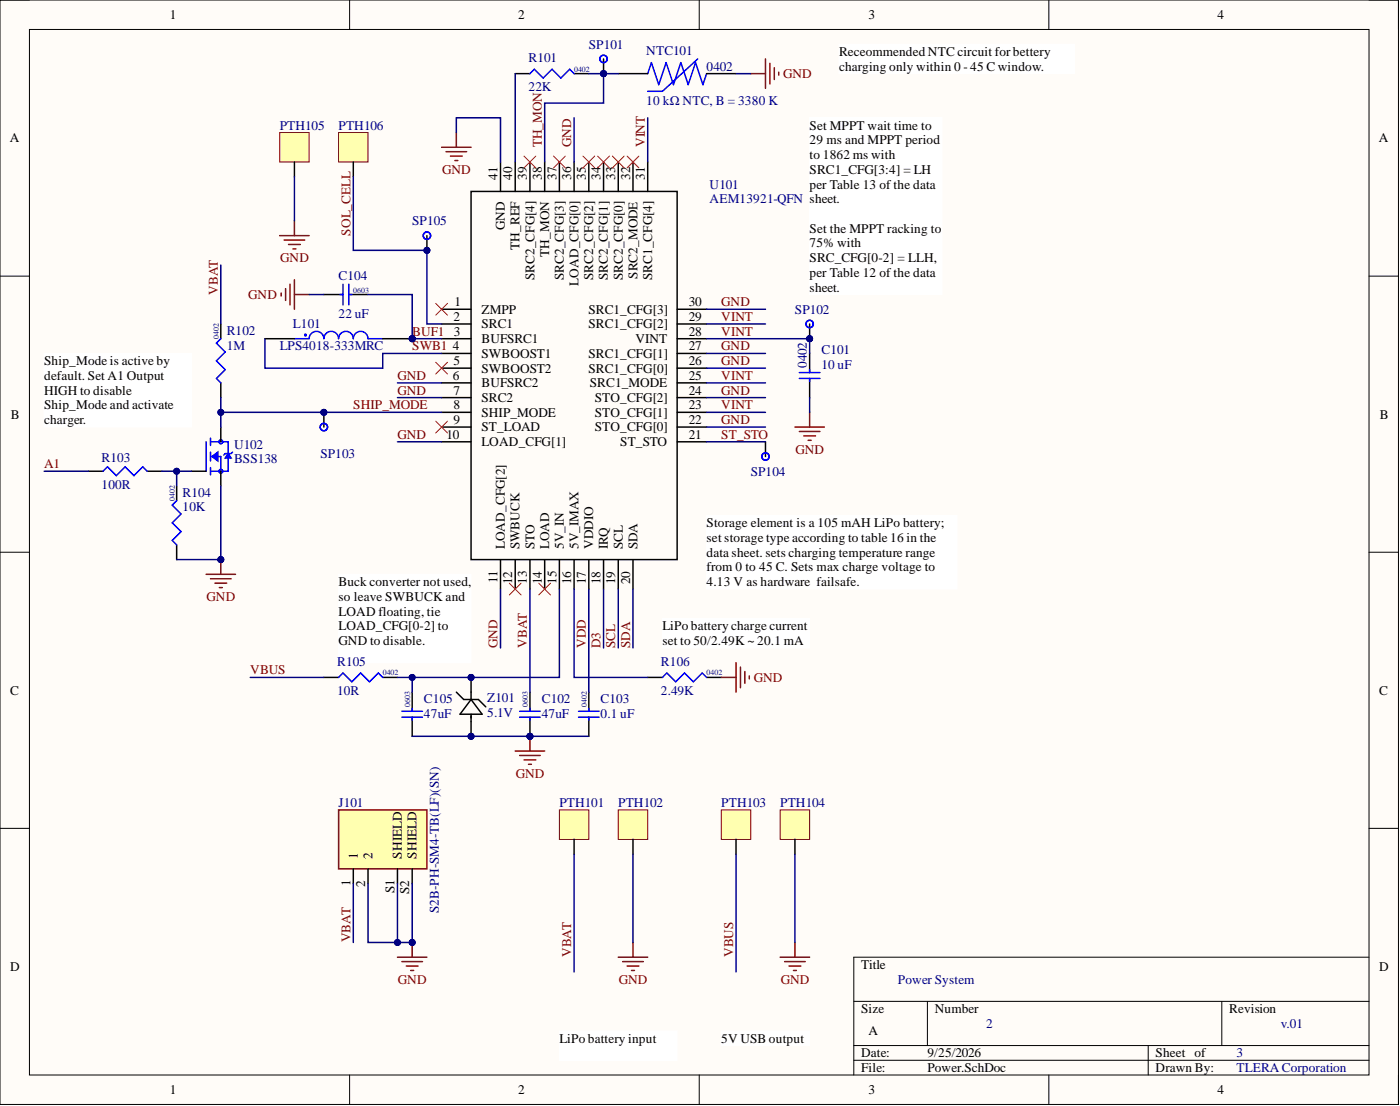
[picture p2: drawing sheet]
<svg xmlns="http://www.w3.org/2000/svg" width="241mm" height="190mm" viewBox="0 0 241 190" stroke-linecap="round" stroke-linejoin="round" font-family="sans-serif">
<defs><g id="words">
<g font-size="2.3">
<text x="29.3" y="3.3">1</text>
<text x="89.3" y="3.3">2</text>
<text x="149.7" y="3.3">3</text>
<text x="209.8" y="3.3">4</text>
<text x="144.6" y="9.6">Receommended NTC circuit for bettery</text>
<text x="144.6" y="12.2">charging only within 0 - 45 C window.</text>
<text x="139.5" y="22.3">Set MPPT wait time to</text>
<text x="1.7" y="24.5">A</text>
<text x="139.5" y="24.9">29 ms and MPPT period</text>
<text x="139.5" y="27.4">t</text>
<text x="139.5" y="29.9">SRC1_CFG[3:4] = LH</text>
<text x="140.2" y="27.4">o 1862 ms with</text>
<text x="237.7" y="24.5">A</text>
<text x="85.8" y="30.9" transform="rotate(-90 85.8 30.9)">41</text>
<text x="88.3" y="30.9" transform="rotate(-90 88.3 30.9)">40</text>
<text x="90.8" y="30.9" transform="rotate(-90 90.8 30.9)">39</text>
<text x="93.4" y="30.9" transform="rotate(-90 93.4 30.9)">38</text>
<text x="95.9" y="30.9" transform="rotate(-90 95.9 30.9)">37</text>
<text x="98.4" y="30.9" transform="rotate(-90 98.4 30.9)">36</text>
<text x="101" y="30.9" transform="rotate(-90 101 30.9)">35</text>
<text x="103.5" y="30.9" transform="rotate(-90 103.5 30.9)">34</text>
<text x="106.1" y="30.9" transform="rotate(-90 106.1 30.9)">33</text>
<text x="108.6" y="30.9" transform="rotate(-90 108.6 30.9)">32</text>
<text x="111.1" y="30.9" transform="rotate(-90 111.1 30.9)">31</text>
<text x="139.5" y="32.5">per Table 13 of the data</text>
<text x="139.5" y="35">sheet.</text>
<text x="87" y="39.7" transform="rotate(-90 87 39.7)">GND</text>
<text x="139.5" y="40.1">Set the MPPT racking to</text>
<text x="89.6" y="43" transform="rotate(-90 89.6 43)">TH_REF</text>
<text x="94.6" y="44.2" transform="rotate(-90 94.6 44.2)">TH_MON</text>
<text x="139.5" y="42.6">75% with</text>
<text x="139.5" y="45.2">SRC_CFG[0-2] = LLH,</text>
<text x="139.5" y="47.7">per Table 12 of the data</text>
<text x="78.3" y="52.8">1</text>
<text x="92.1" y="48.3" transform="rotate(-90 92.1 48.3)">SRC2_CFG[4]</text>
<text x="97.2" y="48.3" transform="rotate(-90 97.2 48.3)">SRC2_CFG[3]</text>
<text x="99.7" y="49.2" transform="rotate(-90 99.7 49.2)">LOAD_CFG[0]</text>
<text x="102.2" y="48.3" transform="rotate(-90 102.2 48.3)">SRC2_CFG[2]</text>
<text x="104.8" y="48.3" transform="rotate(-90 104.8 48.3)">SRC2_CFG[1]</text>
<text x="107.3" y="48.3" transform="rotate(-90 107.3 48.3)">SRC2_CFG[0]</text>
<text x="109.9" y="48" transform="rotate(-90 109.9 48)">SRC2_MODE</text>
<text x="112.4" y="48.3" transform="rotate(-90 112.4 48.3)">SRC1_CFG[4]</text>
<text x="118.7" y="52.8">30</text>
<text x="139.5" y="50.2">sheet.</text>
<text x="78.1" y="55.3">2</text>
<text x="78.2" y="57.8">3</text>
<text x="83" y="54">ZMPP</text>
<text x="83" y="56.6">SRC1</text>
<text x="83" y="59.1">BUFSRC1</text>
<text x="101.4" y="54">SRC1_CFG[3]</text>
<text x="101.4" y="56.6">SRC1_CFG[2]</text>
<text x="109.5" y="59.1">VINT</text>
<text x="118.7" y="55.3">29</text>
<text x="118.7" y="57.8">28</text>
<text x="7.6" y="62.9">Ship_Mode is active by</text>
<text x="7.6" y="65.4">default. Set A1 Output</text>
<text x="78.1" y="60.4">4</text>
<text x="78.1" y="65.4">6</text>
<text x="78.1" y="62.9">5</text>
<text x="83" y="61.6">SWBOOST1</text>
<text x="83" y="64.2">SWBOOST2</text>
<text x="101.4" y="61.6">SRC1_CFG[1]</text>
<text x="101.4" y="64.2">SRC1_CFG[0]</text>
<text x="118.7" y="60.4">27</text>
<text x="118.7" y="62.9">26</text>
<text x="118.7" y="65.4">25</text>
<text x="7.6" y="68">HIGH to disable</text>
<text x="7.6" y="70.5">Ship_Mode and activate</text>
<text x="78.1" y="68">7</text>
<text x="78.1" y="70.5">8</text>
<text x="83" y="66.7">BUFSRC2</text>
<text x="83" y="69.2">SRC2</text>
<text x="83" y="71.8">SHIP_MODE</text>
<text x="101.7" y="66.7">SRC1_MODE</text>
<text x="102.5" y="69.2">STO_CFG[2]</text>
<text x="102.5" y="71.8">STO_CFG[1]</text>
<text x="118.7" y="68">24</text>
<text x="118.7" y="70.5">23</text>
<text x="1.9" y="72.1">B</text>
<text x="7.6" y="73.1">charger.</text>
<text x="77" y="75.6">10</text>
<text x="78.1" y="73.1">9</text>
<text x="83" y="74.3">ST_LOAD</text>
<text x="83" y="76.9">LOAD_CFG[1]</text>
<text x="102.5" y="74.3">STO_CFG[0]</text>
<text x="106.9" y="76.9">ST_STO</text>
<text x="118.7" y="73.1">22</text>
<text x="118.7" y="75.6">21</text>
<text x="237.8" y="72.1">B</text>
<text x="87" y="94.6" transform="rotate(-90 87 94.6)">LOAD_CFG[2]</text>
<text x="89.6" y="94.6" transform="rotate(-90 89.6 94.6)">SWBUCK</text>
<text x="92.1" y="94.6" transform="rotate(-90 92.1 94.6)">STO</text>
<text x="94.6" y="94.6" transform="rotate(-90 94.6 94.6)">LOAD</text>
<text x="97.2" y="94.6" transform="rotate(-90 97.2 94.6)">5V_IN</text>
<text x="99.7" y="94.6" transform="rotate(-90 99.7 94.6)">5V_IMAX</text>
<text x="102.2" y="94.6" transform="rotate(-90 102.2 94.6)">VDDIO</text>
<text x="104.8" y="94.6" transform="rotate(-90 104.8 94.6)">IRQ</text>
<text x="107.3" y="94.6" transform="rotate(-90 107.3 94.6)">SCL</text>
<text x="109.9" y="94.6" transform="rotate(-90 109.9 94.6)">SDA</text>
<text x="121.8" y="90.8">Storage element is a 105 mAH LiPo battery;</text>
<text x="121.8" y="93.3">set storage type according to table 16 in the</text>
<text x="121.8" y="95.9">data sheet. sets charging temperature range</text>
<text x="58.4" y="101">Buck converter not used,</text>
<text x="85.8" y="100.4" transform="rotate(-90 85.8 100.4)">11</text>
<text x="88.3" y="100.6" transform="rotate(-90 88.3 100.6)">12</text>
<text x="90.8" y="100.5" transform="rotate(-90 90.8 100.5)">13</text>
<text x="93.4" y="100.6" transform="rotate(-90 93.4 100.6)">14</text>
<text x="95.9" y="100.5" transform="rotate(-90 95.9 100.5)">15</text>
<text x="98.4" y="100.6" transform="rotate(-90 98.4 100.6)">16</text>
<text x="101" y="100.6" transform="rotate(-90 101 100.6)">17</text>
<text x="103.5" y="100.6" transform="rotate(-90 103.5 100.6)">18</text>
<text x="106.1" y="100.6" transform="rotate(-90 106.1 100.6)">19</text>
<text x="108.6" y="100.6" transform="rotate(-90 108.6 100.6)">20</text>
<text x="121.8" y="98.4">from 0 to 45 C. Sets max charge voltage to</text>
<text x="121.8" y="101">4.13 V as hardware failsafe.</text>
<text x="58.4" y="103.5">so leave SWBUCK and</text>
<text x="58.4" y="106">LOAD floating, tie</text>
<text x="58.4" y="108.6">LOAD_CFG[0-2] to</text>
<text x="58.4" y="111.1">GND to disable.</text>
<text x="114.2" y="108.6">LiPo battery charge current</text>
<text x="114.2" y="111.1">set to 50/2.49K ~ 20.1 mA</text>
<text x="1.8" y="119.6">C</text>
<text x="237.7" y="119.6">C</text>
<text x="61.7" y="147.9" transform="rotate(-90 61.7 147.9)">1</text>
<text x="64.2" y="147.9" transform="rotate(-90 64.2 147.9)">2</text>
<text x="69.3" y="147.9" transform="rotate(-90 69.3 147.9)">SHIELD</text>
<text x="71.8" y="147.9" transform="rotate(-90 71.8 147.9)">SHIELD</text>
<text x="60.4" y="152.5" transform="rotate(-90 60.4 152.5)">1</text>
<text x="62.9" y="152.7" transform="rotate(-90 62.9 152.7)">2</text>
<text x="68" y="153.8" transform="rotate(-90 68 153.8)">S1</text>
<text x="70.5" y="154" transform="rotate(-90 70.5 154)">S2</text>
<text x="1.8" y="167.2">D</text>
<text x="148.4" y="166.9">Title</text>
<text x="237.7" y="167.2">D</text>
<text x="96.4" y="179.6">LiPo battery input</text>
<text x="124.3" y="179.6">5V USB output</text>
<text x="148.4" y="174.5">Size</text>
<text x="149.7" y="178.3">A</text>
<text x="161.1" y="174.5">Number</text>
<text x="211.9" y="174.5">Revision</text>
<text x="148.4" y="182.1">Date:</text>
<text x="148.4" y="184.7">File:</text>
<text x="159.8" y="182.1">9/25/2026</text>
<text x="159.8" y="184.7">Power.SchDoc</text>
<text x="199.2" y="182.1">Sheet of</text>
<text x="199.2" y="184.7">Drawn By:</text>
<text x="29.3" y="188.5">1</text>
<text x="89.3" y="188.5">2</text>
<text x="149.7" y="188.5">3</text>
<text x="209.8" y="188.5">4</text>
</g>
<g font-size="2.3" fill="#000080">
<text x="91.1" y="10.7">R101</text>
<text x="101.5" y="8.4">SP101</text>
<text x="111.4" y="9.4">NTC101</text>
<text x="91.1" y="15.7">22K</text>
<text x="121.8" y="12.2">0402</text>
<text x="48.2" y="22.3">PTH105</text>
<text x="58.4" y="22.3">PTH106</text>
<text x="111.4" y="18">10 kΩ NTC, B = 3380 K</text>
<text x="122.3" y="32.5">U101</text>
<text x="122.3" y="35">AEM13921-QFN</text>
<text x="71" y="38.8">SP105</text>
<text x="58.4" y="48.2">C104</text>
<text x="39.1" y="57.7">R102</text>
<text x="50.5" y="56.6">L101</text>
<text x="58.4" y="54.8">22 uF</text>
<text x="137" y="54">SP102</text>
<text x="39.1" y="60.2">1M</text>
<text x="48.2" y="60.4">LPS4018-333MRC</text>
<text x="139" y="63.4" transform="rotate(-90 139 63.4)">0402</text>
<text x="141.6" y="61">C101</text>
<text x="141.6" y="63.5">10 uF</text>
<text x="40.3" y="77.3">U102</text>
<text x="17.5" y="79.6">R103</text>
<text x="40.3" y="79.8">BSS138</text>
<text x="55.2" y="78.8">SP103</text>
<text x="129.4" y="81.9">SP104</text>
<text x="17.5" y="84.2">100R</text>
<text x="31.5" y="85.6">R104</text>
<text x="31.5" y="88.1">10K</text>
<text x="58.1" y="114.6">R105</text>
<text x="58.1" y="119.7">10R</text>
<text x="113.9" y="114.6">R106</text>
<text x="113.9" y="119.7">2.49K</text>
<text x="73.1" y="121.2">C105</text>
<text x="73.1" y="123.7">47uF</text>
<text x="84" y="121">Z101</text>
<text x="84" y="123.5">5.1V</text>
<text x="93.4" y="121.2">C102</text>
<text x="93.4" y="123.7">47uF</text>
<text x="103.5" y="121.1">C103</text>
<text x="103.5" y="123.6">0.1 uF</text>
<text x="58.4" y="139">J101</text>
<text x="96.4" y="139">PTH101</text>
<text x="106.6" y="139">PTH102</text>
<text x="124.3" y="139">PTH103</text>
<text x="134.5" y="139">PTH104</text>
<text x="75.6" y="157.3" transform="rotate(-90 75.6 157.3)">S2B-PH-SM4-TB(LF)(SN)</text>
<text x="154.8" y="169.4">Power System</text>
<text x="170" y="177">2</text>
<text x="220.7" y="177">v.01</text>
<text x="213.1" y="182.1">3</text>
<text x="213.1" y="184.7">TLERA Corporation</text>
</g>
<g font-size="2.3" fill="#800000">
<text x="135" y="13.4">GND</text>
<text x="76.2" y="29.9">GND</text>
<text x="93.4" y="25.4" transform="rotate(-90 93.4 25.4)">TH_MON</text>
<text x="98.4" y="25.4" transform="rotate(-90 98.4 25.4)">GND</text>
<text x="111.1" y="25.4" transform="rotate(-90 111.1 25.4)">VINT</text>
<text x="60.4" y="40.6" transform="rotate(-90 60.4 40.6)">SOL_CELL</text>
<text x="48.3" y="45.2">GND</text>
<text x="37.6" y="50.7" transform="rotate(-90 37.6 50.7)">VBAT</text>
<text x="42.8" y="51.5">GND</text>
<text x="124.3" y="52.8">GND</text>
<text x="71" y="57.8">BUF1</text>
<text x="124.3" y="57.8">VINT</text>
<text x="124.3" y="55.3">VINT</text>
<text x="68.5" y="65.4">GND</text>
<text x="71" y="60.4">SWB1</text>
<text x="124.3" y="65.4">VINT</text>
<text x="124.3" y="62.9">GND</text>
<text x="124.3" y="60.4">GND</text>
<text x="60.9" y="70.5">SHIP_MODE</text>
<text x="68.5" y="68">GND</text>
<text x="124.3" y="70.5">VINT</text>
<text x="124.3" y="68">GND</text>
<text x="68.5" y="75.6">GND</text>
<text x="124.3" y="73.1">GND</text>
<text x="124.3" y="75.6">ST_STO</text>
<text x="7.6" y="80.7">A1</text>
<text x="137.1" y="78.1">GND</text>
<text x="35.6" y="103.5">GND</text>
<text x="85.8" y="111.6" transform="rotate(-90 85.8 111.6)">GND</text>
<text x="90.8" y="111.6" transform="rotate(-90 90.8 111.6)">VBAT</text>
<text x="101" y="111.6" transform="rotate(-90 101 111.6)">VDD</text>
<text x="103.5" y="111.6" transform="rotate(-90 103.5 111.6)">D3</text>
<text x="106.1" y="111.6" transform="rotate(-90 106.1 111.6)">SCL</text>
<text x="108.6" y="111.6" transform="rotate(-90 108.6 111.6)">SDA</text>
<text x="43.1" y="116.2">VBUS</text>
<text x="129.9" y="117.4">GND</text>
<text x="88.9" y="133.9">GND</text>
<text x="60.4" y="162.3" transform="rotate(-90 60.4 162.3)">VBAT</text>
<text x="98.4" y="164.9" transform="rotate(-90 98.4 164.9)">VBAT</text>
<text x="126.4" y="164.9" transform="rotate(-90 126.4 164.9)">VBUS</text>
<text x="68.6" y="169.4">GND</text>
<text x="106.6" y="169.4">GND</text>
<text x="134.6" y="169.4">GND</text>
</g>
<g font-size="1.4" fill="#000080">
<text x="99" y="12.3">0402</text>
<text x="60.9" y="50.4">0603</text>
<text x="37.7" y="58.3" transform="rotate(-90 37.7 58.3)">0402</text>
<text x="30.1" y="86.2" transform="rotate(-90 30.1 86.2)">0402</text>
<text x="66" y="116.3">0402</text>
<text x="121.8" y="116.3">0402</text>
<text x="70.7" y="121.8" transform="rotate(-90 70.7 121.8)">0603</text>
<text x="91" y="121.8" transform="rotate(-90 91 121.8)">0603</text>
<text x="101.2" y="121.8" transform="rotate(-90 101.2 121.8)">0402</text>
</g>
</g></defs>
<path d="M0 0h241v190.2h-241z" fill-rule="evenodd" fill="#fffcf8"/>
<path d="M0 0h241v190.2h-241z" fill="none" stroke="#000" stroke-width=".17"/>
<path d="M5.1 5.1h230.9v180.1h-230.9z" fill-rule="evenodd" fill="#fffcf8"/>
<g fill="none" stroke="#000" stroke-width=".17">
<path d="M0 0h5.1M5.1 5.1h230.9v180.1h-230.9zM60.3 0v5.1M120.5 0v5.1M180.8 0v5.1M236 0h5v5.1M0 47.6h5.1M236 47.6h5M0 95.1h5.1M236 95.1h5M0 142.7h5.1M236 142.7h5"/>
<path d="M147.2 172.5h88.8M159.8 172.5v7.6M210.6 172.5v7.6M236 164.9h-88.8v20.3M60.3 185.2v5M120.5 185.2v5M147.2 180.1h88.8M147.2 182.6h88.8M180.8 185.2v5M197.9 180.1v5.1M241 185.2v5"/>
</g>
<path d="M96.4 177.6h20.3v5h-20.3z" fill-rule="evenodd" fill="#fff"/>
<path d="M96.4 177.6h20.3v5h-20.3z" fill="none" stroke="#fff" stroke-width=".17"/>
<path d="M106.6 164.9h5M107.3 165.6h3.6M108.1 166.4h2M108.8 167.2h.6M109.1 162.3v2.6" fill="none" stroke="#800000" stroke-width=".25"/>
<path d="M96.4 139.5h5.1v5.1h-5.1z" fill-rule="evenodd" fill="#ffffb0"/>
<path d="M96.4 139.5h5.1v5.1h-5.1z" fill="none" stroke="#800000" stroke-width=".17"/>
<path d="M99 144.6v2.5" fill="none" stroke="#000" stroke-width=".25"/>
<path d="M106.6 139.5h5v5.1h-5z" fill-rule="evenodd" fill="#ffffb0"/>
<path d="M106.6 139.5h5v5.1h-5z" fill="none" stroke="#800000" stroke-width=".17"/>
<path d="M109.1 144.6v2.5" fill="none" stroke="#000" stroke-width=".25"/>
<path d="M124.3 139.5h5.1v5.1h-5.1z" fill-rule="evenodd" fill="#ffffb0"/>
<path d="M124.3 139.5h5.1v5.1h-5.1z" fill="none" stroke="#800000" stroke-width=".17"/>
<path d="M126.9 144.6v2.5" fill="none" stroke="#000" stroke-width=".25"/>
<path d="M124.3 177.6h15.2v2.5h-15.2z" fill-rule="evenodd" fill="#fff"/>
<path d="M124.3 177.6h15.2v2.5h-15.2z" fill="none" stroke="#fff" stroke-width=".17"/>
<path d="M134.5 164.9h5M135.2 165.6h3.6M136 166.4h2M136.8 167.2h.5M137 162.3v2.6" fill="none" stroke="#800000" stroke-width=".25"/>
<path d="M134.5 139.5h5v5.1h-5z" fill-rule="evenodd" fill="#ffffb0"/>
<path d="M134.5 139.5h5v5.1h-5z" fill="none" stroke="#800000" stroke-width=".17"/>
<path d="M137 144.6v2.5" fill="none" stroke="#000" stroke-width=".25"/>
<path d="M58.4 139.5h15.2v10.2h-15.2z" fill-rule="evenodd" fill="#ffffb0"/>
<path d="M58.4 139.5h15.2v10.2h-15.2zM68.5 164.9h5.1M69.3 165.6h3.5M70 166.4h2.1M70.8 167.2h.5M71 162.3v2.6" fill="none" stroke="#800000" stroke-width=".25"/>
<path d="M60.9 149.7v2.5M63.4 149.7v2.5M68.5 149.7v2.5M71 149.7v2.5" fill="none" stroke="#000" stroke-width=".25"/>
<circle cx="71" cy="162.3" r=".51" fill="#000080"/>
<circle cx="71" cy="162.3" r=".51" fill="none" stroke="#000080" stroke-width=".17"/>
<g fill="none" stroke="#000" stroke-width=".25">
<path d="M81.2 33h35.5v63.4h-35.5zM86.3 27.9v5.1M88.8 27.9v5.1M91.3 27.9v5.1M93.9 27.9v5.1M96.4 27.9v5.1M99 27.9v5.1M101.5 27.9v5.1M104 27.9v5.1M106.6 27.9v5.1M109.1 27.9v5.1M111.6 27.9v5.1"/>
<path d="M76.1 53.3h5.1M76.1 55.8h5.1M76.1 58.3h5.1M116.7 53.3h5.1M116.7 55.8h5.1M116.7 58.3h5.1M76.1 60.9h5.1M76.1 63.4h5.1M76.1 65.9h5.1M76.1 68.5h5.1M76.1 71h5.1M76.1 73.6h5.1"/>
<path d="M76.1 76.1h5.1M116.7 60.9h5.1M116.7 63.4h5.1M116.7 65.9h5.1M116.7 68.5h5.1M116.7 71h5.1M116.7 73.6h5.1M116.7 76.1h5.1M139.5 60.9v3.3M139.5 65.2v3.3M86.3 96.4v5.1M88.8 96.4v5.1"/>
<path d="M91.3 96.4v5.1M93.9 96.4v5.1M96.4 96.4v5.1M99 96.4v5.1M101.5 96.4v5.1M104 96.4v5.1M106.6 96.4v5.1M109.1 96.4v5.1"/>
</g>
<path d="M76.1 25.4h5.1M76.9 26.1h3.5M77.6 26.9h2.1M78.4 27.6h.5M78.7 22.8v2.6M137 73.6h5.1M137.8 74.3h3.5M138.5 75.1h2.1M139.3 75.8h.5M139.5 71v2.6" fill="none" stroke="#800000" stroke-width=".25"/>
<path d="M137.8 64.2h3.5M137.8 65.2h3.5M139.5 63.7v.5M139.5 65.2v.5" fill="none" stroke="#00f" stroke-width=".25"/>
<circle cx="91.3" cy="126.8" r=".51" fill="#000080"/>
<circle cx="91.3" cy="126.8" r=".51" fill="none" stroke="#000080" stroke-width=".17"/>
<path d="M91.3 123.5v3.3" fill="none" stroke="#000" stroke-width=".25"/>
<circle cx="91.3" cy="126.8" r=".51" fill="#000080"/>
<circle cx="91.3" cy="126.8" r=".51" fill="none" stroke="#000080" stroke-width=".17"/>
<path d="M91.3 119.2v3.3" fill="none" stroke="#000" stroke-width=".25"/>
<path d="M89.6 122.5h3.5M89.6 123.5h3.5M91.3 122v.5M91.3 123.5v.5" fill="none" stroke="#00f" stroke-width=".25"/>
<path d="M88.8 129.4h5.1M89.6 130.1h3.5M90.3 130.9h2.1M91.1 131.6h.5M91.3 126.8v2.6" fill="none" stroke="#800000" stroke-width=".25"/>
<circle cx="91.3" cy="126.8" r=".51" fill="#000080"/>
<circle cx="91.3" cy="126.8" r=".51" fill="none" stroke="#000080" stroke-width=".17"/>
<path d="M88.8 12.7h2.5M99 12.7h2.5M106.6 12.7h5M121.8 12.7h5.1M15.2 81.2h2.6M25.4 81.2h2.5M101.5 119.2v3.3M101.5 123.5v3.3" fill="none" stroke="#000" stroke-width=".25"/>
<g fill="none" stroke="#00f" stroke-width=".25">
<path d="M91.3 12.7l.8-.8 1.5 1.5 1.5-1.5 1.6 1.5 1.5-1.5 .8 .8M111.6 12.7l.7-1.9 1.2 3.8 1.3-3.8 1.3 3.8 1.2-3.8 1.3 3.8 1.3-3.8 1.3 3.8 .6-1.9M120.3 10.1l-6.1 5.6h-2.6M35.5 76.1v5.1M36.3 75.5v1.2M36.3 77.9v1.5M36.3 78.6h1.8v2.6M36.3 76.1h3v5.1h-3M40.1 77.9l-.3 .2h-1l-.2 .3M17.8 81.2l.7-.8 1.5 1.5 1.6-1.5 1.5 1.5 1.5-1.5 .8 .8M36.3 80.5v1.3M99.7 122.5h3.6"/>
<path d="M99.7 123.5h3.6M101.5 122v.5M101.5 123.5v.5"/>
</g>
<path d="M129.4 12.7h2.5M131.9 10.1v5.1M132.7 10.9v3.6M133.5 11.7v2M134.2 12.4v.5" fill="none" stroke="#800000" stroke-width=".25"/>
<path d="M39.3 78.1l.5 .8h-1z" fill="#00f"/>
<path d="M39.3 78.1l.5 .8h-1z" fill="none" stroke="#00f" stroke-width=".25"/>
<path d="M36.5 78.6l1.1-.7v1.5z" fill="#00f"/>
<path d="M38.1 58.3l-.8 .8 1.5 1.5-1.5 1.5 1.5 1.6-1.5 1.5 .8 .7M36.5 78.6l1.1-.7v1.5z" fill="none" stroke="#00f" stroke-width=".25"/>
<g fill="none" stroke="#00f" stroke-width=".17">
<circle cx="38.1" cy="76.1" r=".36"/>
<circle cx="38.1" cy="81.2" r=".36"/>
</g>
<path d="M38.1 55.8v2.5M38.1 65.9v2.6M38.1 73.6v2.5M33 81.2h2.5M38.1 81.2v2.5" fill="none" stroke="#000" stroke-width=".25"/>
<path d="M35.5 98.9h5.1M36.3 99.7h3.5M38.1 96.4v2.5M37 100.4h2.1M37.8 101.2h.5" fill="none" stroke="#800000" stroke-width=".25"/>
<circle cx="38.1" cy="96.4" r=".51" fill="#000080"/>
<circle cx="38.1" cy="96.4" r=".51" fill="none" stroke="#000080" stroke-width=".17"/>
<path d="M30.4 83.7v2.5M30.4 93.9v2.5" fill="none" stroke="#000" stroke-width=".25"/>
<path d="M30.4 86.2l-.7 .8 1.5 1.5-1.5 1.5 1.5 1.6-1.5 1.5 .7 .8" fill="none" stroke="#00f" stroke-width=".25"/>
<circle cx="71" cy="58.3" r=".51" fill="#000080"/>
<circle cx="71" cy="58.3" r=".51" fill="none" stroke="#000080" stroke-width=".17"/>
<g fill="none" stroke="#00f" stroke-width=".25">
<path d="M50.7 58.3h2.6a1.27 1.27 0 0 1 1.2-1.2 1.27 1.27 0 0 1 1.3 1.2 1.27 1.27 0 0 1 1.3-1.2 1.27 1.27 0 0 1 1.3 1.2 1.27 1.27 0 0 1 1.2-1.2 1.27 1.27 0 0 1 1.3 1.2 1.27 1.27 0 0 1 1.3-1.2 1.27 1.27 0 0 1 1.2 1.2h2.6"/>
<circle cx="52.6" cy="57.7" r=".13"/>
</g>
<path d="M45.7 58.3h5M66 58.3h5" fill="none" stroke="#000" stroke-width=".25"/>
<circle cx="71" cy="58.3" r=".51" fill="#000080"/>
<circle cx="71" cy="58.3" r=".51" fill="none" stroke="#000080" stroke-width=".17"/>
<path d="M55.8 50.7h3.3M60.1 50.7h3.3" fill="none" stroke="#000" stroke-width=".25"/>
<path d="M58.6 50.7h.5M59.1 49v3.5M60.1 49v3.5M60.1 50.7h.5" fill="none" stroke="#00f" stroke-width=".25"/>
<path d="M48.5 50.5v.5M49.2 49.7v2M50 49v3.5M50.7 48.2v5.1M50.7 50.7h2.6" fill="none" stroke="#800000" stroke-width=".25"/>
<path d="M58.4 22.8h5v5.1h-5z" fill-rule="evenodd" fill="#ffffb0"/>
<path d="M58.4 22.8h5v5.1h-5z" fill="none" stroke="#800000" stroke-width=".17"/>
<path d="M60.9 27.9v2.5" fill="none" stroke="#000" stroke-width=".25"/>
<path d="M50.7 38v2.6M48.2 40.6h5.1M49 41.3h3.5M49.7 42.1h2.1M50.5 42.9h.5" fill="none" stroke="#800000" stroke-width=".25"/>
<path d="M48.2 22.8h5.1v5.1h-5.1z" fill-rule="evenodd" fill="#ffffb0"/>
<path d="M48.2 22.8h5.1v5.1h-5.1z" fill="none" stroke="#800000" stroke-width=".17"/>
<path d="M50.7 27.9v2.5M111.6 116.7h2.6M121.8 116.7h2.5" fill="none" stroke="#000" stroke-width=".25"/>
<path d="M114.2 116.7l.7-.8 1.6 1.5 1.5-1.5 1.5 1.5 1.5-1.5 .8 .8" fill="none" stroke="#00f" stroke-width=".25"/>
<path d="M124.3 116.7h2.6M126.9 114.1v5.1M127.6 114.9v3.6M128.4 115.7v2M129.1 116.4v.5" fill="none" stroke="#800000" stroke-width=".25"/>
<path d="M114.2 106.5h25.3v5.1h-25.3z" fill-rule="evenodd" fill="#fff"/>
<path d="M114.2 106.5h25.3v5.1h-25.3z" fill="none" stroke="#fff" stroke-width=".17"/>
<path d="M7.6 60.9h25.4v12.7h-25.4z" fill-rule="evenodd" fill="#fff"/>
<path d="M7.6 60.9h25.4v12.7h-25.4z" fill="none" stroke="#fff" stroke-width=".17"/>
<path d="M144.6 7.6h40.6v5.1h-40.6z" fill-rule="evenodd" fill="#fff"/>
<path d="M144.6 7.6h40.6v5.1h-40.6z" fill="none" stroke="#fff" stroke-width=".17"/>
<g fill="none" stroke="#f00" stroke-width=".17">
<path d="M90.3 26.9l2.1 2M92.4 26.9l-2.1 2M95.4 26.9l2 2M97.4 26.9l-2 2M100.5 26.9l2 2M102.5 26.9l-2 2M103 26.9l2 2M105 26.9l-2 2M105.5 26.9l2.1 2M107.6 26.9l-2.1 2M108.1 26.9l2 2M110.1 26.9l-2 2"/>
<path d="M75.1 62.4l2 2M77.1 62.4l-2 2M87.8 100.4l2 2.1M89.8 100.4l-2 2.1M92.9 100.4l2 2.1M94.9 100.4l-2 2.1"/>
</g>
<path d="M58.4 98.9h22.8v15.2h-22.8z" fill-rule="evenodd" fill="#fff"/>
<path d="M58.4 98.9h22.8v15.2h-22.8z" fill="none" stroke="#fff" stroke-width=".17"/>
<path d="M121.8 88.8h43.1v12.7h-43.1z" fill-rule="evenodd" fill="#fff"/>
<path d="M121.8 88.8h43.1v12.7h-43.1z" fill="none" stroke="#fff" stroke-width=".17"/>
<path d="M139.5 38h22.9v12.7h-22.9z" fill-rule="evenodd" fill="#fff"/>
<path d="M139.5 38h22.9v12.7h-22.9z" fill="none" stroke="#fff" stroke-width=".17"/>
<path d="M139.5 20.3h22.9v17.7h-22.9z" fill-rule="evenodd" fill="#fff"/>
<path d="M139.5 20.3h22.9v17.7h-22.9z" fill="none" stroke="#fff" stroke-width=".17"/>
<path d="M75.1 72.5l2 2.1M77.1 72.5l-2 2.1" fill="none" stroke="#f00" stroke-width=".17"/>
<path d="M71 119.2v3.3M71 123.5v3.3" fill="none" stroke="#000" stroke-width=".25"/>
<path d="M69.3 122.5h3.5M69.3 123.5h3.5M71 122v.5M71 123.5v.5" fill="none" stroke="#00f" stroke-width=".25"/>
<circle cx="81.2" cy="126.8" r=".51" fill="#000080"/>
<circle cx="81.2" cy="126.8" r=".51" fill="none" stroke="#000080" stroke-width=".17"/>
<circle cx="81.2" cy="116.7" r=".51" fill="#000080"/>
<circle cx="81.2" cy="116.7" r=".51" fill="none" stroke="#000080" stroke-width=".17"/>
<path d="M81.2 124.3v2.5" fill="none" stroke="#000" stroke-width=".25"/>
<circle cx="81.2" cy="126.8" r=".51" fill="#000080"/>
<circle cx="81.2" cy="126.8" r=".51" fill="none" stroke="#000080" stroke-width=".17"/>
<path d="M81.2 116.7v2.5" fill="none" stroke="#000" stroke-width=".25"/>
<circle cx="81.2" cy="116.7" r=".51" fill="#000080"/>
<circle cx="81.2" cy="116.7" r=".51" fill="none" stroke="#000080" stroke-width=".17"/>
<path d="M55.8 116.7h2.6M66 116.7h2.5M78.7 119.2l1.2 1.3h2.6l1.2 1.3M81.2 119.2v1.3M81.2 123v1.3M81.2 120.5l1.9 2.5h-3.8z" fill="none" stroke="#000" stroke-width=".25"/>
<path d="M58.4 116.7l.7-.8 1.5 1.5 1.6-1.5 1.5 1.5 1.5-1.5 .8 .8" fill="none" stroke="#00f" stroke-width=".25"/>
<circle cx="71" cy="58.3" r=".51" fill="#000080"/>
<circle cx="71" cy="58.3" r=".51" fill="none" stroke="#000080" stroke-width=".17"/>
<path d="M75.1 52.3l2 2M77.1 52.3l-2 2" fill="none" stroke="#f00" stroke-width=".17"/>
<path d="M131.9 76.1v2.5" fill="none" stroke="#000" stroke-width=".25"/>
<g fill="none" stroke="#00f" stroke-width=".25">
<circle cx="131.9" cy="78.6" r=".63"/>
<circle cx="131.9" cy="78.6" r=".64"/>
</g>
<circle cx="139.5" cy="58.3" r=".51" fill="#000080"/>
<circle cx="139.5" cy="58.3" r=".51" fill="none" stroke="#000080" stroke-width=".17"/>
<path d="M139.5 55.8v2.5" fill="none" stroke="#000" stroke-width=".25"/>
<circle cx="139.5" cy="58.3" r=".51" fill="#000080"/>
<circle cx="139.5" cy="58.3" r=".51" fill="none" stroke="#000080" stroke-width=".17"/>
<g fill="none" stroke="#00f" stroke-width=".25">
<circle cx="139.5" cy="55.8" r=".63"/>
<circle cx="139.5" cy="55.8" r=".64"/>
</g>
<circle cx="55.8" cy="71" r=".51" fill="#000080"/>
<circle cx="55.8" cy="71" r=".51" fill="none" stroke="#000080" stroke-width=".17"/>
<path d="M55.8 71v2.6" fill="none" stroke="#000" stroke-width=".25"/>
<circle cx="55.8" cy="71" r=".51" fill="#000080"/>
<circle cx="55.8" cy="71" r=".51" fill="none" stroke="#000080" stroke-width=".17"/>
<g fill="none" stroke="#00f" stroke-width=".25">
<circle cx="55.8" cy="73.6" r=".63"/>
<circle cx="55.8" cy="73.6" r=".64"/>
</g>
<circle cx="104" cy="12.7" r=".51" fill="#000080"/>
<circle cx="104" cy="12.7" r=".51" fill="none" stroke="#000080" stroke-width=".17"/>
<path d="M104 10.1v2.6" fill="none" stroke="#000" stroke-width=".25"/>
<circle cx="104" cy="12.7" r=".51" fill="#000080"/>
<circle cx="104" cy="12.7" r=".51" fill="none" stroke="#000080" stroke-width=".17"/>
<g fill="none" stroke="#00f" stroke-width=".25">
<circle cx="104" cy="10.1" r=".63"/>
<circle cx="104" cy="10.1" r=".64"/>
</g>
<path d="M71 152.2v10.1M99 147.1v20.3M109.1 147.1v15.2M126.9 147.1v20.3M137 147.1v15.2" fill="none" stroke="#000080" stroke-width=".25"/>
<circle cx="71" cy="162.3" r=".51" fill="#000080"/>
<circle cx="71" cy="162.3" r=".51" fill="none" stroke="#000080" stroke-width=".17"/>
<path d="M60.9 152.2v10.1M68.5 152.2v10.1h2.5" fill="none" stroke="#000080" stroke-width=".25"/>
<circle cx="68.5" cy="162.3" r=".51" fill="#000080"/>
<circle cx="68.5" cy="162.3" r=".51" fill="none" stroke="#000080" stroke-width=".17"/>
<circle cx="71" cy="162.3" r=".51" fill="#000080"/>
<circle cx="71" cy="162.3" r=".51" fill="none" stroke="#000080" stroke-width=".17"/>
<path d="M63.4 152.2v10.1h5.1" fill="none" stroke="#000080" stroke-width=".25"/>
<circle cx="68.5" cy="162.3" r=".51" fill="#000080"/>
<circle cx="68.5" cy="162.3" r=".51" fill="none" stroke="#000080" stroke-width=".17"/>
<path d="M78.7 22.8v-2.5h7.6v7.6M121.8 58.3h17.7v2.6M104 101.5v10.1M106.6 101.5v10.1M109.1 101.5v10.1" fill="none" stroke="#000080" stroke-width=".25"/>
<circle cx="139.5" cy="58.3" r=".51" fill="#000080"/>
<circle cx="139.5" cy="58.3" r=".51" fill="none" stroke="#000080" stroke-width=".17"/>
<path d="M139.5 68.5v2.5M91.3 101.5v17.7M101.5 101.5v17.7M91.3 126.8h10.2" fill="none" stroke="#000080" stroke-width=".25"/>
<circle cx="91.3" cy="126.8" r=".51" fill="#000080"/>
<circle cx="91.3" cy="126.8" r=".51" fill="none" stroke="#000080" stroke-width=".17"/>
<path d="M88.8 12.7v15.2M126.9 12.7h2.5M38.1 45.7v10.1M27.9 81.2h5.1" fill="none" stroke="#000080" stroke-width=".25"/>
<circle cx="30.4" cy="81.2" r=".51" fill="#000080"/>
<circle cx="30.4" cy="81.2" r=".51" fill="none" stroke="#000080" stroke-width=".17"/>
<path d="M7.6 81.2h7.6M38.1 83.7v12.7" fill="none" stroke="#000080" stroke-width=".25"/>
<circle cx="38.1" cy="96.4" r=".51" fill="#000080"/>
<circle cx="38.1" cy="96.4" r=".51" fill="none" stroke="#000080" stroke-width=".17"/>
<path d="M30.4 81.2v2.5" fill="none" stroke="#000080" stroke-width=".25"/>
<circle cx="30.4" cy="81.2" r=".51" fill="#000080"/>
<circle cx="30.4" cy="81.2" r=".51" fill="none" stroke="#000080" stroke-width=".17"/>
<path d="M30.4 96.4h7.7" fill="none" stroke="#000080" stroke-width=".25"/>
<circle cx="38.1" cy="96.4" r=".51" fill="#000080"/>
<circle cx="38.1" cy="96.4" r=".51" fill="none" stroke="#000080" stroke-width=".17"/>
<path d="M38.1 68.5v2.5" fill="none" stroke="#000080" stroke-width=".25"/>
<circle cx="38.1" cy="71" r=".51" fill="#000080"/>
<circle cx="38.1" cy="71" r=".51" fill="none" stroke="#000080" stroke-width=".17"/>
<path d="M76.1 71h-38v2.6" fill="none" stroke="#000080" stroke-width=".25"/>
<circle cx="38.1" cy="71" r=".51" fill="#000080"/>
<circle cx="38.1" cy="71" r=".51" fill="none" stroke="#000080" stroke-width=".17"/>
<circle cx="55.8" cy="71" r=".51" fill="#000080"/>
<circle cx="55.8" cy="71" r=".51" fill="none" stroke="#000080" stroke-width=".17"/>
<path d="M71 58.3h5.1" fill="none" stroke="#000080" stroke-width=".25"/>
<circle cx="71" cy="58.3" r=".51" fill="#000080"/>
<circle cx="71" cy="58.3" r=".51" fill="none" stroke="#000080" stroke-width=".17"/>
<path d="M63.4 50.7h7.6v7.6" fill="none" stroke="#000080" stroke-width=".25"/>
<circle cx="71" cy="58.3" r=".51" fill="#000080"/>
<circle cx="71" cy="58.3" r=".51" fill="none" stroke="#000080" stroke-width=".17"/>
<path d="M50.7 30.4v7.6M60.9 30.4v12.7h12.7v12.7h2.5M45.7 58.3v5.1h20.3v-2.5h10.1M53.3 50.7h2.5" fill="none" stroke="#000080" stroke-width=".25"/>
<circle cx="73.6" cy="43.1" r=".51" fill="#000080"/>
<circle cx="73.6" cy="43.1" r=".51" fill="none" stroke="#000080" stroke-width=".17"/>
<path d="M101.5 12.7h5.1M121.8 55.8h10.1M121.8 53.3h10.1M121.8 65.9h10.1M121.8 63.4h10.1M121.8 60.9h10.1M99 101.5v15.2h12.6" fill="none" stroke="#000080" stroke-width=".25"/>
<circle cx="104" cy="12.7" r=".51" fill="#000080"/>
<circle cx="104" cy="12.7" r=".51" fill="none" stroke="#000080" stroke-width=".17"/>
<path d="M104 12.7v5.1h-10.1v10.1" fill="none" stroke="#000080" stroke-width=".25"/>
<circle cx="104" cy="12.7" r=".51" fill="#000080"/>
<circle cx="104" cy="12.7" r=".51" fill="none" stroke="#000080" stroke-width=".17"/>
<path d="M99 20.3v7.6M111.6 20.3v7.6M68.5 76.1h7.6M121.8 73.6h10.1M121.8 71h10.1M121.8 68.5h10.1M43.1 116.7h12.7M86.3 101.5v10.1M96.4 101.5v15.2h-27.9" fill="none" stroke="#000080" stroke-width=".25"/>
<circle cx="81.2" cy="116.7" r=".51" fill="#000080"/>
<circle cx="81.2" cy="116.7" r=".51" fill="none" stroke="#000080" stroke-width=".17"/>
<circle cx="71" cy="116.7" r=".51" fill="#000080"/>
<circle cx="71" cy="116.7" r=".51" fill="none" stroke="#000080" stroke-width=".17"/>
<path d="M71 126.8h20.3" fill="none" stroke="#000080" stroke-width=".25"/>
<circle cx="91.3" cy="126.8" r=".51" fill="#000080"/>
<circle cx="91.3" cy="126.8" r=".51" fill="none" stroke="#000080" stroke-width=".17"/>
<circle cx="81.2" cy="126.8" r=".51" fill="#000080"/>
<circle cx="81.2" cy="126.8" r=".51" fill="none" stroke="#000080" stroke-width=".17"/>
<path d="M71 116.7v2.5" fill="none" stroke="#000080" stroke-width=".25"/>
<circle cx="71" cy="116.7" r=".51" fill="#000080"/>
<circle cx="71" cy="116.7" r=".51" fill="none" stroke="#000080" stroke-width=".17"/>
<path d="M68.5 65.9h7.6M68.5 68.5h7.6M121.8 76.1h10.1" fill="none" stroke="#000080" stroke-width=".25"/>
<circle cx="73.6" cy="43.1" r=".51" fill="#000080"/>
<circle cx="73.6" cy="43.1" r=".51" fill="none" stroke="#000080" stroke-width=".17"/>
<path d="M73.6 40.6v2.5" fill="none" stroke="#000" stroke-width=".25"/>
<circle cx="73.6" cy="43.1" r=".51" fill="#000080"/>
<circle cx="73.6" cy="43.1" r=".51" fill="none" stroke="#000080" stroke-width=".17"/>
<g fill="none" stroke="#00f" stroke-width=".25">
<circle cx="73.6" cy="40.6" r=".63"/>
<circle cx="73.6" cy="40.6" r=".64"/>
</g>
<use href="#words"/>
</svg>
